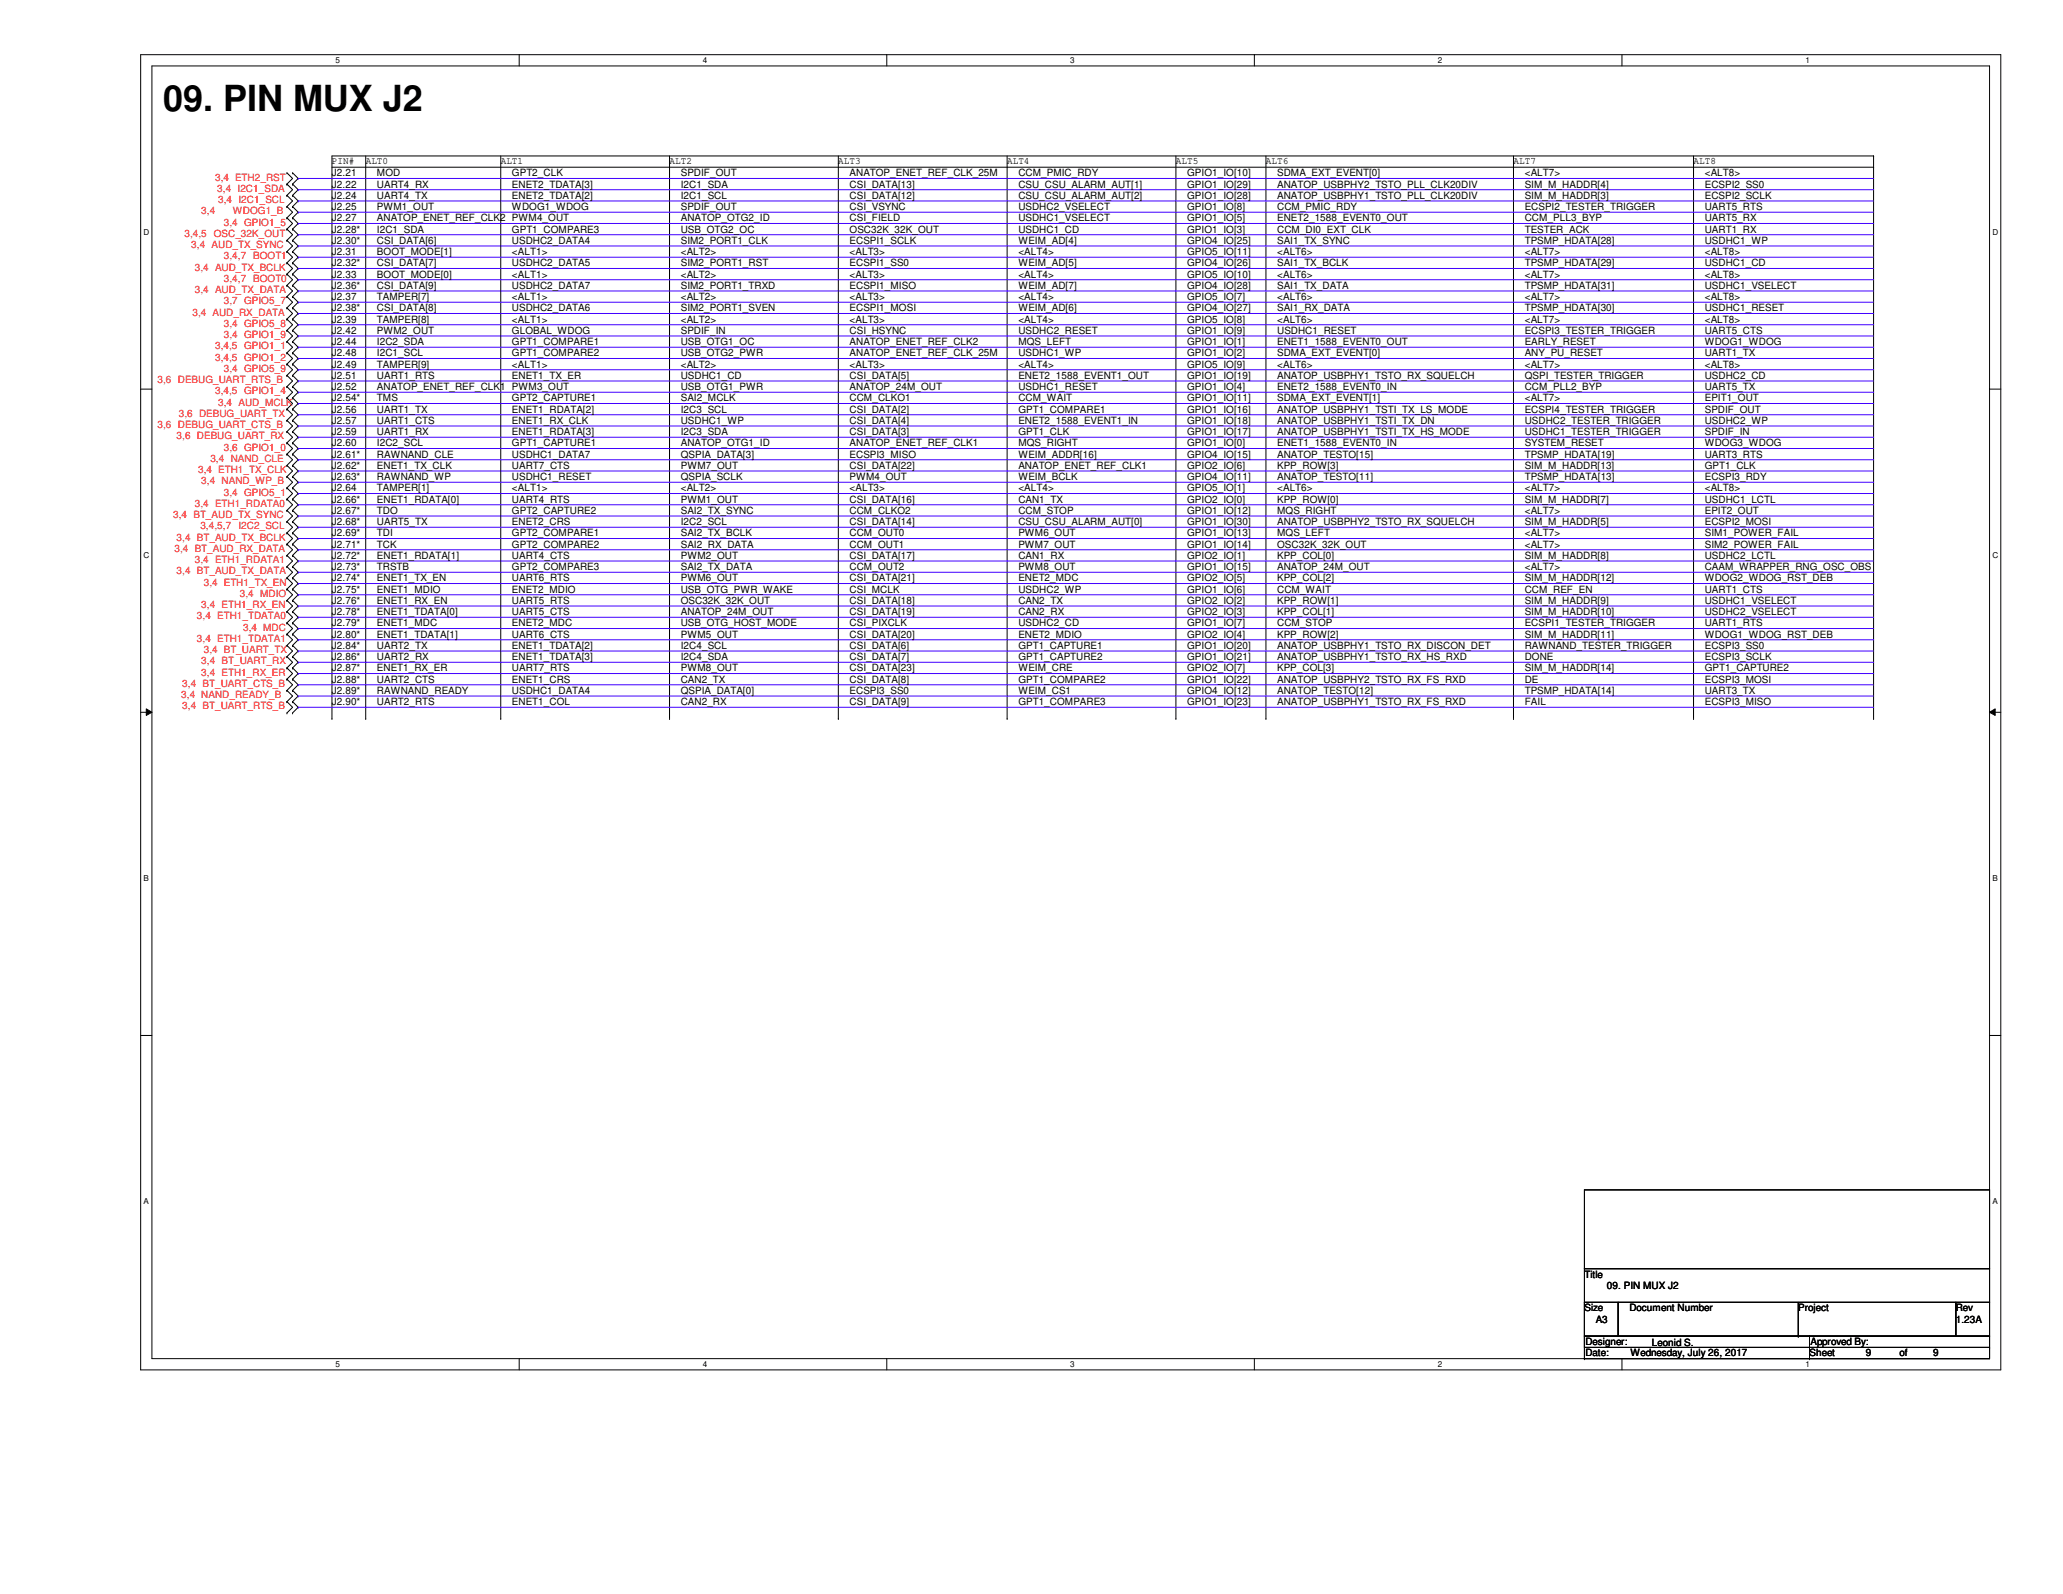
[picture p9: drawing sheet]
<svg xmlns="http://www.w3.org/2000/svg" width="279mm" height="216mm" viewBox="0 0 279 216" stroke-linecap="round" stroke-linejoin="round" font-family="sans-serif">
<defs><g id="words">
<text font-size="4.9" x="22.1" y="15">09. PIN MUX J2</text>
<g font-size="1.4">
<text x="45" y="23.9">J2.21</text>
<text x="45" y="22.3">PIN#</text>
<text x="49.5" y="22.3">ALT0</text>
<text x="51.1" y="23.9">MOD</text>
<text x="67.8" y="22.3">ALT1</text>
<text x="69.3" y="23.9">GPT2_CLK</text>
<text x="90.7" y="22.3">ALT2</text>
<text x="92.2" y="23.9">SPDIF_OUT</text>
<text x="113.5" y="22.3">ALT3</text>
<text x="115.1" y="23.9">ANATOP_ENET_REF_CLK_25M</text>
<text x="136.4" y="22.3">ALT4</text>
<text x="137.9" y="23.9">CCM_PMIC_RDY</text>
<text x="159.3" y="22.3">ALT5</text>
<text x="160.8" y="23.9">GPIO1_IO[10]</text>
<text x="171.4" y="22.3">ALT6</text>
<text x="173" y="23.9">SDMA_EXT_EVENT[0]</text>
<text x="205" y="22.3">ALT7</text>
<text x="206.5" y="23.9">&lt;ALT7&gt;</text>
<text x="229.4" y="22.3">ALT8</text>
<text x="230.9" y="23.9">&lt;ALT8&gt;</text>
<text x="45" y="28.4">J2.25</text>
<text x="45" y="26.9">J2.24</text>
<text x="45" y="25.4">J2.22</text>
<text x="45" y="30">J2.27</text>
<text x="51.1" y="25.4">UART4_RX</text>
<text x="51.1" y="26.9">UART4_TX</text>
<text x="51.1" y="28.4">PWM1_OUT</text>
<text x="51.1" y="30">ANATOP_ENET_REF_CLK2 PWM4_OUT</text>
<text x="69.3" y="25.4">ENET2_TDATA[3]</text>
<text x="69.3" y="26.9">ENET2_TDATA[2]</text>
<text x="69.3" y="28.4">WDOG1_WDOG</text>
<text x="92.2" y="26.9">I2C1_SCL</text>
<text x="92.2" y="28.4">SPDIF_OUT</text>
<text x="92.2" y="25.4">I2C1_SDA</text>
<text x="92.2" y="30">ANATOP_OTG2_ID</text>
<text x="115.1" y="25.4">CSI_DATA[13]</text>
<text x="115.1" y="26.9">CSI_DATA[12]</text>
<text x="115.1" y="28.4">CSI_VSYNC</text>
<text x="115.1" y="30">CSI_FIELD</text>
<text x="137.9" y="28.4">USDHC2_VSELECT</text>
<text x="137.9" y="30">USDHC1_VSELECT</text>
<text x="137.9" y="26.9">CSU_CSU_ALARM_AUT[2]</text>
<text x="137.9" y="25.4">CSU_CSU_ALARM_AUT[1]</text>
<text x="160.8" y="28.4">GPIO1_IO[8]</text>
<text x="160.8" y="30">GPIO1_IO[5]</text>
<text x="160.8" y="25.4">GPIO1_IO[29]</text>
<text x="160.8" y="26.9">GPIO1_IO[28]</text>
<text x="173" y="28.4">CCM_PMIC_RDY</text>
<text x="173" y="30">ENET2_1588_EVENT0_OUT</text>
<text x="173" y="25.4">ANATOP_USBPHY2_TSTO_PLL_CLK20DIV</text>
<text x="173" y="26.9">ANATOP_USBPHY1_TSTO_PLL_CLK20DIV</text>
<text x="206.5" y="28.4">ECSPI2_TESTER_TRIGGER</text>
<text x="206.5" y="25.4">SIM_M_HADDR[4]</text>
<text x="206.5" y="26.9">SIM_M_HADDR[3]</text>
<text x="206.5" y="30">CCM_PLL3_BYP</text>
<text x="230.9" y="28.4">UART5_RTS</text>
<text x="230.9" y="25.4">ECSPI2_SS0</text>
<text x="230.9" y="26.9">ECSPI2_SCLK</text>
<text x="230.9" y="30">UART5_RX</text>
<text x="45" y="34.5">J2.31</text>
<text x="45" y="31.5">J2.28*</text>
<text x="45" y="33">J2.30*</text>
<text x="51.1" y="31.5">I2C1_SDA</text>
<text x="51.1" y="33">CSI_DATA[6]</text>
<text x="51.1" y="34.5">BOOT_MODE[1]</text>
<text x="69.3" y="31.5">GPT1_COMPARE3</text>
<text x="69.3" y="34.5">&lt;ALT1&gt;</text>
<text x="69.3" y="33">USDHC2_DATA4</text>
<text x="92.2" y="34.5">&lt;ALT2&gt;</text>
<text x="92.2" y="31.5">USB_OTG2_OC</text>
<text x="92.2" y="33">SIM2_PORT1_CLK</text>
<text x="115.1" y="34.5">&lt;ALT3&gt;</text>
<text x="115.1" y="31.5">OSC32K_32K_OUT</text>
<text x="115.1" y="33">ECSPI1_SCLK</text>
<text x="137.9" y="34.5">&lt;ALT4&gt;</text>
<text x="137.9" y="31.5">USDHC1_CD</text>
<text x="137.9" y="33">WEIM_AD[4]</text>
<text x="160.8" y="34.5">GPIO5_IO[11]</text>
<text x="160.8" y="33">GPIO4_IO[25]</text>
<text x="160.8" y="31.5">GPIO1_IO[3]</text>
<text x="173" y="34.5">&lt;ALT6&gt;</text>
<text x="173" y="33">SAI1_TX_SYNC</text>
<text x="173" y="31.5">CCM_DI0_EXT_CLK</text>
<text x="206.5" y="34.5">&lt;ALT7&gt;</text>
<text x="206.5" y="33">TPSMP_HDATA[28]</text>
<text x="206.5" y="31.5">TESTER_ACK</text>
<text x="230.9" y="34.5">&lt;ALT8&gt;</text>
<text x="230.9" y="33">USDHC1_WP</text>
<text x="230.9" y="31.5">UART1_RX</text>
<text x="45" y="36.1">J2.32*</text>
<text x="45" y="37.6">J2.33</text>
<text x="45" y="40.6">J2.37</text>
<text x="45" y="39.1">J2.36*</text>
<text x="51.1" y="36.1">CSI_DATA[7]</text>
<text x="51.1" y="37.6">BOOT_MODE[0]</text>
<text x="51.1" y="39.1">CSI_DATA[9]</text>
<text x="51.1" y="40.6">TAMPER[7]</text>
<text x="69.3" y="37.6">&lt;ALT1&gt;</text>
<text x="69.3" y="36.1">USDHC2_DATA5</text>
<text x="69.3" y="39.1">USDHC2_DATA7</text>
<text x="69.3" y="40.6">&lt;ALT1&gt;</text>
<text x="92.2" y="37.6">&lt;ALT2&gt;</text>
<text x="92.2" y="40.6">&lt;ALT2&gt;</text>
<text x="92.2" y="36.1">SIM2_PORT1_RST</text>
<text x="92.2" y="39.1">SIM2_PORT1_TRXD</text>
<text x="115.1" y="37.6">&lt;ALT3&gt;</text>
<text x="115.1" y="40.6">&lt;ALT3&gt;</text>
<text x="115.1" y="36.1">ECSPI1_SS0</text>
<text x="115.1" y="39.1">ECSPI1_MISO</text>
<text x="137.9" y="37.6">&lt;ALT4&gt;</text>
<text x="137.9" y="40.6">&lt;ALT4&gt;</text>
<text x="137.9" y="39.1">WEIM_AD[7]</text>
<text x="137.9" y="36.1">WEIM_AD[5]</text>
<text x="160.8" y="37.6">GPIO5_IO[10]</text>
<text x="160.8" y="40.6">GPIO5_IO[7]</text>
<text x="160.8" y="39.1">GPIO4_IO[28]</text>
<text x="160.8" y="36.1">GPIO4_IO[26]</text>
<text x="173" y="37.6">&lt;ALT6&gt;</text>
<text x="173" y="40.6">&lt;ALT6&gt;</text>
<text x="173" y="39.1">SAI1_TX_DATA</text>
<text x="173" y="36.1">SAI1_TX_BCLK</text>
<text x="206.5" y="37.6">&lt;ALT7&gt;</text>
<text x="206.5" y="40.6">&lt;ALT7&gt;</text>
<text x="206.5" y="39.1">TPSMP_HDATA[31]</text>
<text x="206.5" y="36.1">TPSMP_HDATA[29]</text>
<text x="230.9" y="37.6">&lt;ALT8&gt;</text>
<text x="230.9" y="40.6">&lt;ALT8&gt;</text>
<text x="230.9" y="39.1">USDHC1_VSELECT</text>
<text x="230.9" y="36.1">USDHC1_CD</text>
<text x="45" y="45.2">J2.42</text>
<text x="45" y="46.7">J2.44</text>
<text x="45" y="43.7">J2.39</text>
<text x="45" y="42.2">J2.38*</text>
<text x="51.1" y="42.2">CSI_DATA[8]</text>
<text x="51.1" y="43.7">TAMPER[8]</text>
<text x="51.1" y="45.2">PWM2_OUT</text>
<text x="51.1" y="46.7">I2C2_SDA</text>
<text x="69.3" y="45.2">GLOBAL_WDOG</text>
<text x="69.3" y="46.7">GPT1_COMPARE1</text>
<text x="69.3" y="42.2">USDHC2_DATA6</text>
<text x="69.3" y="43.7">&lt;ALT1&gt;</text>
<text x="92.2" y="43.7">&lt;ALT2&gt;</text>
<text x="92.2" y="46.7">USB_OTG1_OC</text>
<text x="92.2" y="45.2">SPDIF_IN</text>
<text x="92.2" y="42.2">SIM2_PORT1_SVEN</text>
<text x="115.1" y="45.2">CSI_HSYNC</text>
<text x="115.1" y="43.7">&lt;ALT3&gt;</text>
<text x="115.1" y="46.7">ANATOP_ENET_REF_CLK2</text>
<text x="115.1" y="42.2">ECSPI1_MOSI</text>
<text x="137.9" y="46.7">MQS_LEFT</text>
<text x="137.9" y="45.2">USDHC2_RESET</text>
<text x="137.9" y="43.7">&lt;ALT4&gt;</text>
<text x="137.9" y="42.2">WEIM_AD[6]</text>
<text x="160.8" y="46.7">GPIO1_IO[1]</text>
<text x="160.8" y="43.7">GPIO5_IO[8]</text>
<text x="160.8" y="45.2">GPIO1_IO[9]</text>
<text x="160.8" y="42.2">GPIO4_IO[27]</text>
<text x="173" y="46.7">ENET1_1588_EVENT0_OUT</text>
<text x="173" y="43.7">&lt;ALT6&gt;</text>
<text x="173" y="42.2">SAI1_RX_DATA</text>
<text x="173" y="45.2">USDHC1_RESET</text>
<text x="206.5" y="43.7">&lt;ALT7&gt;</text>
<text x="206.5" y="46.7">EARLY_RESET</text>
<text x="206.5" y="42.2">TPSMP_HDATA[30]</text>
<text x="206.5" y="45.2">ECSPI3_TESTER_TRIGGER</text>
<text x="230.9" y="43.7">&lt;ALT8&gt;</text>
<text x="230.9" y="46.7">WDOG1_WDOG</text>
<text x="230.9" y="42.2">USDHC1_RESET</text>
<text x="230.9" y="45.2">UART5_CTS</text>
<text x="45" y="51.3">J2.51</text>
<text x="45" y="49.8">J2.49</text>
<text x="45" y="52.8">J2.52</text>
<text x="45" y="48.3">J2.48</text>
<text x="51.1" y="48.3">I2C1_SCL</text>
<text x="51.1" y="49.8">TAMPER[9]</text>
<text x="51.1" y="51.3">UART1_RTS</text>
<text x="51.1" y="52.8">ANATOP_ENET_REF_CLK1 PWM3_OUT</text>
<text x="69.3" y="48.3">GPT1_COMPARE2</text>
<text x="69.3" y="51.3">ENET1_TX_ER</text>
<text x="69.3" y="49.8">&lt;ALT1&gt;</text>
<text x="92.2" y="48.3">USB_OTG2_PWR</text>
<text x="92.2" y="49.8">&lt;ALT2&gt;</text>
<text x="92.2" y="51.3">USDHC1_CD</text>
<text x="92.2" y="52.8">USB_OTG1_PWR</text>
<text x="115.1" y="49.8">&lt;ALT3&gt;</text>
<text x="115.1" y="48.3">ANATOP_ENET_REF_CLK_25M</text>
<text x="115.1" y="51.3">CSI_DATA[5]</text>
<text x="115.1" y="52.8">ANATOP_24M_OUT</text>
<text x="137.9" y="52.8">USDHC1_RESET</text>
<text x="137.9" y="49.8">&lt;ALT4&gt;</text>
<text x="137.9" y="51.3">ENET2_1588_EVENT1_OUT</text>
<text x="137.9" y="48.3">USDHC1_WP</text>
<text x="160.8" y="51.3">GPIO1_IO[19]</text>
<text x="160.8" y="52.8">GPIO1_IO[4]</text>
<text x="160.8" y="49.8">GPIO5_IO[9]</text>
<text x="160.8" y="48.3">GPIO1_IO[2]</text>
<text x="173" y="51.3">ANATOP_USBPHY1_TSTO_RX_SQUELCH</text>
<text x="173" y="52.8">ENET2_1588_EVENT0_IN</text>
<text x="173" y="49.8">&lt;ALT6&gt;</text>
<text x="173" y="48.3">SDMA_EXT_EVENT[0]</text>
<text x="206.5" y="51.3">QSPI_TESTER_TRIGGER</text>
<text x="206.5" y="49.8">&lt;ALT7&gt;</text>
<text x="206.5" y="52.8">CCM_PLL2_BYP</text>
<text x="206.5" y="48.3">ANY_PU_RESET</text>
<text x="230.9" y="52.8">UART5_TX</text>
<text x="230.9" y="51.3">USDHC2_CD</text>
<text x="230.9" y="49.8">&lt;ALT8&gt;</text>
<text x="230.9" y="48.3">UART1_TX</text>
<text x="45" y="58.9">J2.59</text>
<text x="45" y="54.4">J2.54*</text>
<text x="45" y="55.9">J2.56</text>
<text x="45" y="57.4">J2.57</text>
<text x="51.1" y="54.4">TMS</text>
<text x="51.1" y="55.9">UART1_TX</text>
<text x="51.1" y="57.4">UART1_CTS</text>
<text x="51.1" y="58.9">UART1_RX</text>
<text x="69.3" y="55.9">ENET1_RDATA[2]</text>
<text x="69.3" y="57.4">ENET1_RX_CLK</text>
<text x="69.3" y="58.9">ENET1_RDATA[3]</text>
<text x="69.3" y="54.4">GPT2_CAPTURE1</text>
<text x="92.2" y="57.4">USDHC1_WP</text>
<text x="92.2" y="55.9">I2C3_SCL</text>
<text x="92.2" y="58.9">I2C3_SDA</text>
<text x="92.2" y="54.4">SAI2_MCLK</text>
<text x="115.1" y="55.9">CSI_DATA[2]</text>
<text x="115.1" y="58.9">CSI_DATA[3]</text>
<text x="115.1" y="57.4">CSI_DATA[4]</text>
<text x="115.1" y="54.4">CCM_CLKO1</text>
<text x="137.9" y="55.9">GPT1_COMPARE1</text>
<text x="137.9" y="58.9">GPT1_CLK</text>
<text x="137.9" y="54.4">CCM_WAIT</text>
<text x="137.9" y="57.4">ENET2_1588_EVENT1_IN</text>
<text x="160.8" y="58.9">GPIO1_IO[17]</text>
<text x="160.8" y="57.4">GPIO1_IO[18]</text>
<text x="160.8" y="55.9">GPIO1_IO[16]</text>
<text x="160.8" y="54.4">GPIO1_IO[11]</text>
<text x="173" y="54.4">SDMA_EXT_EVENT[1]</text>
<text x="173" y="57.4">ANATOP_USBPHY1_TSTI_TX_DN</text>
<text x="173" y="55.9">ANATOP_USBPHY1_TSTI_TX_LS_MODE</text>
<text x="173" y="58.9">ANATOP_USBPHY1_TSTI_TX_HS_MODE</text>
<text x="206.5" y="54.4">&lt;ALT7&gt;</text>
<text x="206.5" y="57.4">USDHC2_TESTER_TRIGGER</text>
<text x="206.5" y="58.9">USDHC1_TESTER_TRIGGER</text>
<text x="206.5" y="55.9">ECSPI4_TESTER_TRIGGER</text>
<text x="230.9" y="54.4">EPIT1_OUT</text>
<text x="230.9" y="57.4">USDHC2_WP</text>
<text x="230.9" y="55.9">SPDIF_OUT</text>
<text x="230.9" y="58.9">SPDIF_IN</text>
<text x="45" y="63.5">J2.62*</text>
<text x="45" y="62">J2.61*</text>
<text x="45" y="60.5">J2.60</text>
<text x="45" y="65">J2.63*</text>
<text x="51.1" y="60.5">I2C2_SCL</text>
<text x="51.1" y="62">RAWNAND_CLE</text>
<text x="51.1" y="63.5">ENET1_TX_CLK</text>
<text x="51.1" y="65">RAWNAND_WP</text>
<text x="69.3" y="62">USDHC1_DATA7</text>
<text x="69.3" y="60.5">GPT1_CAPTURE1</text>
<text x="69.3" y="65">USDHC1_RESET</text>
<text x="69.3" y="63.5">UART7_CTS</text>
<text x="92.2" y="60.5">ANATOP_OTG1_ID</text>
<text x="92.2" y="62">QSPIA_DATA[3]</text>
<text x="92.2" y="65">QSPIA_SCLK</text>
<text x="92.2" y="63.5">PWM7_OUT</text>
<text x="115.1" y="65">PWM4_OUT</text>
<text x="115.1" y="62">ECSPI3_MISO</text>
<text x="115.1" y="60.5">ANATOP_ENET_REF_CLK1</text>
<text x="115.1" y="63.5">CSI_DATA[22]</text>
<text x="137.9" y="62">WEIM_ADDR[16]</text>
<text x="137.9" y="65">WEIM_BCLK</text>
<text x="137.9" y="63.5">ANATOP_ENET_REF_CLK1</text>
<text x="137.9" y="60.5">MQS_RIGHT</text>
<text x="160.8" y="63.5">GPIO2_IO[6]</text>
<text x="160.8" y="65">GPIO4_IO[11]</text>
<text x="160.8" y="62">GPIO4_IO[15]</text>
<text x="160.8" y="60.5">GPIO1_IO[0]</text>
<text x="173" y="63.5">KPP_ROW[3]</text>
<text x="173" y="65">ANATOP_TESTO[11]</text>
<text x="173" y="62">ANATOP_TESTO[15]</text>
<text x="173" y="60.5">ENET1_1588_EVENT0_IN</text>
<text x="206.5" y="63.5">SIM_M_HADDR[13]</text>
<text x="206.5" y="65">TPSMP_HDATA[13]</text>
<text x="206.5" y="62">TPSMP_HDATA[19]</text>
<text x="206.5" y="60.5">SYSTEM_RESET</text>
<text x="230.9" y="63.5">GPT1_CLK</text>
<text x="230.9" y="65">ECSPI3_RDY</text>
<text x="230.9" y="62">UART3_RTS</text>
<text x="230.9" y="60.5">WDOG3_WDOG</text>
<text x="45" y="71.1">J2.68*</text>
<text x="45" y="66.5">J2.64</text>
<text x="45" y="69.6">J2.67*</text>
<text x="45" y="68.1">J2.66*</text>
<text x="51.1" y="66.5">TAMPER[1]</text>
<text x="51.1" y="68.1">ENET1_RDATA[0]</text>
<text x="51.1" y="69.6">TDO</text>
<text x="51.1" y="71.1">UART5_TX</text>
<text x="69.3" y="69.6">GPT2_CAPTURE2</text>
<text x="69.3" y="71.1">ENET2_CRS</text>
<text x="69.3" y="68.1">UART4_RTS</text>
<text x="69.3" y="66.5">&lt;ALT1&gt;</text>
<text x="92.2" y="71.1">I2C2_SCL</text>
<text x="92.2" y="69.6">SAI2_TX_SYNC</text>
<text x="92.2" y="66.5">&lt;ALT2&gt;</text>
<text x="92.2" y="68.1">PWM1_OUT</text>
<text x="115.1" y="71.1">CSI_DATA[14]</text>
<text x="115.1" y="66.5">&lt;ALT3&gt;</text>
<text x="115.1" y="69.6">CCM_CLKO2</text>
<text x="115.1" y="68.1">CSI_DATA[16]</text>
<text x="137.9" y="71.1">CSU_CSU_ALARM_AUT[0]</text>
<text x="137.9" y="66.5">&lt;ALT4&gt;</text>
<text x="137.9" y="69.6">CCM_STOP</text>
<text x="137.9" y="68.1">CAN1_TX</text>
<text x="160.8" y="66.5">GPIO5_IO[1]</text>
<text x="160.8" y="71.1">GPIO1_IO[30]</text>
<text x="160.8" y="69.6">GPIO1_IO[12]</text>
<text x="160.8" y="68.1">GPIO2_IO[0]</text>
<text x="173" y="69.6">MQS_RIGHT</text>
<text x="173" y="68.1">KPP_ROW[0]</text>
<text x="173" y="66.5">&lt;ALT6&gt;</text>
<text x="173" y="71.1">ANATOP_USBPHY2_TSTO_RX_SQUELCH</text>
<text x="206.5" y="66.5">&lt;ALT7&gt;</text>
<text x="206.5" y="68.1">SIM_M_HADDR[7]</text>
<text x="206.5" y="69.6">&lt;ALT7&gt;</text>
<text x="206.5" y="71.1">SIM_M_HADDR[5]</text>
<text x="230.9" y="68.1">USDHC1_LCTL</text>
<text x="230.9" y="69.6">EPIT2_OUT</text>
<text x="230.9" y="71.1">ECSPI2_MOSI</text>
<text x="230.9" y="66.5">&lt;ALT8&gt;</text>
<text x="45" y="72.6">J2.69*</text>
<text x="45" y="74.2">J2.71*</text>
<text x="45" y="77.2">J2.73*</text>
<text x="45" y="75.7">J2.72*</text>
<text x="51.1" y="72.6">TDI</text>
<text x="51.1" y="74.2">TCK</text>
<text x="51.1" y="75.7">ENET1_RDATA[1]</text>
<text x="51.1" y="77.2">TRSTB</text>
<text x="69.3" y="72.6">GPT2_COMPARE1</text>
<text x="69.3" y="74.2">GPT2_COMPARE2</text>
<text x="69.3" y="75.7">UART4_CTS</text>
<text x="69.3" y="77.2">GPT2_COMPARE3</text>
<text x="92.2" y="72.6">SAI2_TX_BCLK</text>
<text x="92.2" y="74.2">SAI2_RX_DATA</text>
<text x="92.2" y="77.2">SAI2_TX_DATA</text>
<text x="92.2" y="75.7">PWM2_OUT</text>
<text x="115.1" y="72.6">CCM_OUT0</text>
<text x="115.1" y="74.2">CCM_OUT1</text>
<text x="115.1" y="77.2">CCM_OUT2</text>
<text x="115.1" y="75.7">CSI_DATA[17]</text>
<text x="137.9" y="72.6">PWM6_OUT</text>
<text x="137.9" y="74.2">PWM7_OUT</text>
<text x="137.9" y="77.2">PWM8_OUT</text>
<text x="137.9" y="75.7">CAN1_RX</text>
<text x="160.8" y="72.6">GPIO1_IO[13]</text>
<text x="160.8" y="74.2">GPIO1_IO[14]</text>
<text x="160.8" y="77.2">GPIO1_IO[15]</text>
<text x="160.8" y="75.7">GPIO2_IO[1]</text>
<text x="173" y="75.7">KPP_COL[0]</text>
<text x="173" y="72.6">MQS_LEFT</text>
<text x="173" y="74.2">OSC32K_32K_OUT</text>
<text x="173" y="77.2">ANATOP_24M_OUT</text>
<text x="206.5" y="72.6">&lt;ALT7&gt;</text>
<text x="206.5" y="75.7">SIM_M_HADDR[8]</text>
<text x="206.5" y="74.2">&lt;ALT7&gt;</text>
<text x="206.5" y="77.2">&lt;ALT7&gt;</text>
<text x="230.9" y="72.6">SIM1_POWER_FAIL</text>
<text x="230.9" y="75.7">USDHC2_LCTL</text>
<text x="230.9" y="74.2">SIM2_POWER_FAIL</text>
<text x="230.9" y="77.2">CAAM_WRAPPER_RNG_OSC_OBS</text>
<text x="45" y="80.3">J2.75*</text>
<text x="45" y="83.3">J2.78*</text>
<text x="45" y="78.7">J2.74*</text>
<text x="45" y="81.8">J2.76*</text>
<text x="51.1" y="78.7">ENET1_TX_EN</text>
<text x="51.1" y="80.3">ENET1_MDIO</text>
<text x="51.1" y="81.8">ENET1_RX_EN</text>
<text x="51.1" y="83.3">ENET1_TDATA[0]</text>
<text x="69.3" y="78.7">UART6_RTS</text>
<text x="69.3" y="80.3">ENET2_MDIO</text>
<text x="69.3" y="81.8">UART5_RTS</text>
<text x="69.3" y="83.3">UART5_CTS</text>
<text x="92.2" y="80.3">USB_OTG_PWR_WAKE</text>
<text x="92.2" y="78.7">PWM6_OUT</text>
<text x="92.2" y="81.8">OSC32K_32K_OUT</text>
<text x="92.2" y="83.3">ANATOP_24M_OUT</text>
<text x="115.1" y="80.3">CSI_MCLK</text>
<text x="115.1" y="81.8">CSI_DATA[18]</text>
<text x="115.1" y="83.3">CSI_DATA[19]</text>
<text x="115.1" y="78.7">CSI_DATA[21]</text>
<text x="137.9" y="80.3">USDHC2_WP</text>
<text x="137.9" y="83.3">CAN2_RX</text>
<text x="137.9" y="81.8">CAN2_TX</text>
<text x="137.9" y="78.7">ENET2_MDC</text>
<text x="160.8" y="80.3">GPIO1_IO[6]</text>
<text x="160.8" y="83.3">GPIO2_IO[3]</text>
<text x="160.8" y="81.8">GPIO2_IO[2]</text>
<text x="160.8" y="78.7">GPIO2_IO[5]</text>
<text x="173" y="80.3">CCM_WAIT</text>
<text x="173" y="83.3">KPP_COL[1]</text>
<text x="173" y="81.8">KPP_ROW[1]</text>
<text x="173" y="78.7">KPP_COL[2]</text>
<text x="206.5" y="80.3">CCM_REF_EN</text>
<text x="206.5" y="81.8">SIM_M_HADDR[9]</text>
<text x="206.5" y="83.3">SIM_M_HADDR[10]</text>
<text x="206.5" y="78.7">SIM_M_HADDR[12]</text>
<text x="230.9" y="80.3">UART1_CTS</text>
<text x="230.9" y="81.8">USDHC1_VSELECT</text>
<text x="230.9" y="83.3">USDHC2_VSELECT</text>
<text x="230.9" y="78.7">WDOG2_WDOG_RST_DEB</text>
<text x="45" y="84.8">J2.79*</text>
<text x="45" y="89.4">J2.86*</text>
<text x="45" y="86.4">J2.80*</text>
<text x="45" y="87.9">J2.84*</text>
<text x="51.1" y="84.8">ENET1_MDC</text>
<text x="51.1" y="86.4">ENET1_TDATA[1]</text>
<text x="51.1" y="87.9">UART2_TX</text>
<text x="51.1" y="89.4">UART2_RX</text>
<text x="69.3" y="87.9">ENET1_TDATA[2]</text>
<text x="69.3" y="89.4">ENET1_TDATA[3]</text>
<text x="69.3" y="86.4">UART6_CTS</text>
<text x="69.3" y="84.8">ENET2_MDC</text>
<text x="92.2" y="84.8">USB_OTG_HOST_MODE</text>
<text x="92.2" y="87.9">I2C4_SCL</text>
<text x="92.2" y="89.4">I2C4_SDA</text>
<text x="92.2" y="86.4">PWM5_OUT</text>
<text x="115.1" y="87.9">CSI_DATA[6]</text>
<text x="115.1" y="89.4">CSI_DATA[7]</text>
<text x="115.1" y="84.8">CSI_PIXCLK</text>
<text x="115.1" y="86.4">CSI_DATA[20]</text>
<text x="137.9" y="87.9">GPT1_CAPTURE1</text>
<text x="137.9" y="89.4">GPT1_CAPTURE2</text>
<text x="137.9" y="84.8">USDHC2_CD</text>
<text x="137.9" y="86.4">ENET2_MDIO</text>
<text x="160.8" y="86.4">GPIO2_IO[4]</text>
<text x="160.8" y="84.8">GPIO1_IO[7]</text>
<text x="160.8" y="87.9">GPIO1_IO[20]</text>
<text x="160.8" y="89.4">GPIO1_IO[21]</text>
<text x="173" y="86.4">KPP_ROW[2]</text>
<text x="173" y="84.8">CCM_STOP</text>
<text x="173" y="87.9">ANATOP_USBPHY1_TSTO_RX_DISCON_DET</text>
<text x="173" y="89.4">ANATOP_USBPHY1_TSTO_RX_HS_RXD</text>
<text x="206.5" y="86.4">SIM_M_HADDR[11]</text>
<text x="206.5" y="87.9">RAWNAND_TESTER_TRIGGER</text>
<text x="206.5" y="89.4">DONE</text>
<text x="206.5" y="84.8">ECSPI1_TESTER_TRIGGER</text>
<text x="230.9" y="86.4">WDOG1_WDOG_RST_DEB</text>
<text x="230.9" y="84.8">UART1_RTS</text>
<text x="230.9" y="89.4">ECSPI3_SCLK</text>
<text x="230.9" y="87.9">ECSPI3_SS0</text>
<text x="45" y="92.5">J2.88*</text>
<text x="45" y="95.5">J2.90*</text>
<text x="45" y="94">J2.89*</text>
<text x="45" y="90.9">J2.87*</text>
<text x="51.1" y="90.9">ENET1_RX_ER</text>
<text x="51.1" y="92.5">UART2_CTS</text>
<text x="51.1" y="94">RAWNAND_READY</text>
<text x="51.1" y="95.5">UART2_RTS</text>
<text x="69.3" y="92.5">ENET1_CRS</text>
<text x="69.3" y="94">USDHC1_DATA4</text>
<text x="69.3" y="95.5">ENET1_COL</text>
<text x="69.3" y="90.9">UART7_RTS</text>
<text x="92.2" y="92.5">CAN2_TX</text>
<text x="92.2" y="95.5">CAN2_RX</text>
<text x="92.2" y="94">QSPIA_DATA[0]</text>
<text x="92.2" y="90.9">PWM8_OUT</text>
<text x="115.1" y="92.5">CSI_DATA[8]</text>
<text x="115.1" y="95.5">CSI_DATA[9]</text>
<text x="115.1" y="94">ECSPI3_SS0</text>
<text x="115.1" y="90.9">CSI_DATA[23]</text>
<text x="137.9" y="92.5">GPT1_COMPARE2</text>
<text x="137.9" y="95.5">GPT1_COMPARE3</text>
<text x="137.9" y="94">WEIM_CS1</text>
<text x="137.9" y="90.9">WEIM_CRE</text>
<text x="160.8" y="92.5">GPIO1_IO[22]</text>
<text x="160.8" y="95.5">GPIO1_IO[23]</text>
<text x="160.8" y="94">GPIO4_IO[12]</text>
<text x="160.8" y="90.9">GPIO2_IO[7]</text>
<text x="173" y="92.5">ANATOP_USBPHY2_TSTO_RX_FS_RXD</text>
<text x="173" y="95.5">ANATOP_USBPHY1_TSTO_RX_FS_RXD</text>
<text x="173" y="94">ANATOP_TESTO[12]</text>
<text x="173" y="90.9">KPP_COL[3]</text>
<text x="206.5" y="92.5">DE</text>
<text x="206.5" y="95.5">FAIL</text>
<text x="206.5" y="94">TPSMP_HDATA[14]</text>
<text x="206.5" y="90.9">SIM_M_HADDR[14]</text>
<text x="230.9" y="92.5">ECSPI3_MOSI</text>
<text x="230.9" y="94">UART3_TX</text>
<text x="230.9" y="95.5">ECSPI3_MISO</text>
<text x="230.9" y="90.9">GPT1_CAPTURE2</text>
<text x="214.6" y="173.1">Title</text>
<text x="214.6" y="177.6">Size</text>
<text x="216.1" y="179.2">A3</text>
<text x="217.6" y="174.6">09. PIN MUX J2</text>
<text x="220.7" y="177.6">Document Number</text>
<text x="243.5" y="177.6">Project</text>
<text x="264.9" y="177.6">Rev</text>
<text x="264.9" y="179.2">1.23A</text>
<text x="214.7" y="183.7">Date:</text>
<text x="214.7" y="182.2">Designer:</text>
<text x="220.8" y="183.7">Wednesday, July 26, 2017</text>
<text x="223.7" y="182.4">Leonid S.</text>
<text x="245.1" y="183.7">Sheet</text>
<text x="245.2" y="182.2">Approved By:</text>
<text x="252.7" y="183.7">9</text>
<text x="257.3" y="183.7">of</text>
<text x="261.8" y="183.7">9</text>
</g>
<g font-size="1.4" fill="#f00">
<text x="27.3" y="29">3,4</text>
<text x="29.1" y="24.5">3,4 ETH2_RST</text>
<text x="29.4" y="26">3,4 I2C1_SDA</text>
<text x="29.5" y="27.5">3,4 I2C1_SCL</text>
<text x="31.5" y="29">WDOG1_B</text>
<text x="25" y="32.1">3,4,5 OSC_32K_OUT</text>
<text x="25.9" y="33.6">3,4 AUD_TX_SYNC</text>
<text x="30.3" y="30.6">3,4 GPIO1_5</text>
<text x="30.3" y="35.1">3,4,7 BOOT1</text>
<text x="26.4" y="36.7">3,4 AUD_TX_BCLK</text>
<text x="26.4" y="39.7">3,4 AUD_TX_DATA</text>
<text x="30.3" y="41.2">3,7 GPIO5_7</text>
<text x="30.3" y="38.2">3,4,7 BOOT0</text>
<text x="26.1" y="42.8">3,4 AUD_RX_DATA</text>
<text x="29.1" y="47.3">3,4,5 GPIO1_1</text>
<text x="30.3" y="44.3">3,4 GPIO5_8</text>
<text x="30.3" y="45.8">3,4 GPIO1_9</text>
<text x="21.3" y="51.9">3,6 DEBUG_UART_RTS_B</text>
<text x="29.1" y="48.9">3,4,5 GPIO1_2</text>
<text x="29.1" y="53.4">3,4,5 GPIO1_4</text>
<text x="30.3" y="50.4">3,4 GPIO5_9</text>
<text x="21.3" y="58">3,6 DEBUG_UART_CTS_B</text>
<text x="23.9" y="59.5">3,6 DEBUG_UART_RX</text>
<text x="24.2" y="56.5">3,6 DEBUG_UART_TX</text>
<text x="29.5" y="54.9">3,4 AUD_MCLK</text>
<text x="26.8" y="64.1">3,4 ETH1_TX_CLK</text>
<text x="27.3" y="65.6">3,4 NAND_WP_B</text>
<text x="28.5" y="62.6">3,4 NAND_CLE</text>
<text x="30.3" y="61">3,6 GPIO1_0</text>
<text x="23.5" y="70.2">3,4 BT_AUD_TX_SYNC</text>
<text x="26.4" y="68.7">3,4 ETH1_RDATA0</text>
<text x="27.1" y="71.7">3,4,5,7</text>
<text x="30.3" y="67.1">3,4 GPIO5_1</text>
<text x="32.3" y="71.7">I2C2_SCL</text>
<text x="23.6" y="74.8">3,4 BT_AUD_RX_DATA</text>
<text x="23.9" y="77.8">3,4 BT_AUD_TX_DATA</text>
<text x="23.9" y="73.2">3,4 BT_AUD_TX_BCLK</text>
<text x="26.4" y="76.3">3,4 ETH1_RDATA1</text>
<text x="26.7" y="83.9">3,4 ETH1_TDATA0</text>
<text x="27.3" y="82.4">3,4 ETH1_RX_EN</text>
<text x="27.6" y="79.3">3,4 ETH1_TX_EN</text>
<text x="32.5" y="80.9">3,4 MDIO</text>
<text x="26.7" y="87">3,4 ETH1_TDATA1</text>
<text x="27.6" y="88.5">3,4 BT_UART_TX</text>
<text x="32.9" y="85.4">3,4 MDC</text>
<text x="24.6" y="94.6">3,4 NAND_READY_B</text>
<text x="24.7" y="93">3,4 BT_UART_CTS_B</text>
<text x="27.3" y="91.5">3,4 ETH1_RX_ER</text>
<text x="27.3" y="90">3,4 BT_UART_RX</text>
<text x="24.7" y="96.1">3,4 BT_UART_RTS_B</text>
</g>
<g font-size="1.1">
<text x="45.4" y="8.6">5</text>
<text x="95.2" y="8.6">4</text>
<text x="144.9" y="8.6">3</text>
<text x="194.7" y="8.6">2</text>
<text x="244.5" y="8.6">1</text>
<text x="19.4" y="31.8">D</text>
<text x="269.8" y="31.8">D</text>
<text x="19.4" y="75.6">C</text>
<text x="269.8" y="75.6">C</text>
<text x="19.4" y="119.3">B</text>
<text x="269.8" y="119.3">B</text>
<text x="19.4" y="163.1">A</text>
<text x="269.8" y="163.1">A</text>
<text x="45.4" y="185.2">5</text>
<text x="95.2" y="185.2">4</text>
<text x="144.9" y="185.2">3</text>
<text x="194.7" y="185.2">2</text>
<text x="244.5" y="185.2">1</text>
</g>
</g></defs>
<path d="M19.1 7.4h251.9v178.1h-251.9zM20.6 8.9h248.9v175.1h-248.9z" fill="none" stroke="#000" stroke-width=".14"/>
<g fill="#fff">
<path d="M45.4 7.6h.6v1.2h-.6z"/>
<path d="M45.4 184.2h.6v1.2h-.6z"/>
</g>
<path d="M70.3 7.4v1.5M70.3 184v1.5" fill="none" stroke="#000" stroke-width=".14"/>
<g fill="#fff">
<path d="M95.2 7.6h.6v1.2h-.6z"/>
<path d="M95.2 184.2h.6v1.2h-.6z"/>
</g>
<path d="M120.1 7.4v1.5M120.1 184v1.5" fill="none" stroke="#000" stroke-width=".14"/>
<g fill="#fff">
<path d="M144.9 7.6h.6v1.2h-.6z"/>
<path d="M144.9 184.2h.6v1.2h-.6z"/>
</g>
<path d="M169.9 7.4v1.5M169.9 184v1.5" fill="none" stroke="#000" stroke-width=".14"/>
<g fill="#fff">
<path d="M194.7 7.6h.6v1.2h-.6z"/>
<path d="M194.7 184.2h.6v1.2h-.6z"/>
</g>
<path d="M219.7 7.4v1.5M219.7 184v1.5" fill="none" stroke="#000" stroke-width=".14"/>
<g fill="#fff">
<path d="M244.5 7.6h.6v1.2h-.6z"/>
<path d="M244.5 184.2h.6v1.2h-.6z"/>
<path d="M19.4 30.8h.8v1.2h-.8z"/>
<path d="M269.8 30.8h.8v1.2h-.8z"/>
<path d="M19.4 74.6h.8v1.2h-.8z"/>
<path d="M269.8 74.6h.8v1.2h-.8z"/>
</g>
<path d="M19.1 52.7h1.5M269.5 52.7h1.5" fill="none" stroke="#000" stroke-width=".14"/>
<g fill="#fff">
<path d="M19.4 118.4h.8v1.1h-.8z"/>
<path d="M269.8 118.4h.8v1.1h-.8z"/>
</g>
<path d="M19.1 96.5h1.5M19.8 96l.8 .5-.8 .4zM269.5 96.5l.7-.5v.9zM269.5 96.5h1.5" fill="none" stroke="#000" stroke-width=".14"/>
<path d="M19.8 96l.8 .5-.8 .4zM269.5 96.5l.7-.5v.9z" fill="#000"/>
<g fill="#fff">
<path d="M19.4 162.1h.8v1.2h-.8z"/>
<path d="M269.8 162.1h.8v1.2h-.8z"/>
</g>
<g fill="none" stroke="#000" stroke-width=".14">
<path d="M38.9 24.9h.1M38.9 26.5h.1M38.9 28h.1M38.9 29.5h.1M38.9 31h.1M38.9 32.6h.1M38.9 34.1h.1M38.9 35.6h.1M38.9 37.1h.1M38.9 38.6h.1M38.9 23.4h.1M38.9 24.9l.7 .8-.7 .8"/>
<path d="M38.9 26.5l.7 .7-.7 .8M38.9 28l.7 .7-.7 .8M38.9 29.5l.7 .8-.7 .7M38.9 31l.7 .8-.7 .8M38.9 32.6l.7 .7-.7 .8M38.9 34.1l.7 .7-.7 .8M38.9 35.6l.7 .8-.7 .7M38.9 37.1l.7 .8-.7 .7M38.9 38.6l.7 .8-.7 .8M38.9 23.4l.7 .8-.7 .7M39.6 24.9h.1M39.6 26.5h.1"/>
<path d="M39.6 28h.1M39.6 29.5h.1M39.6 31h.1M39.6 32.6h.1M39.6 34.1h.1M39.6 35.6h.1M39.6 37.1h.1M39.6 38.6h.1M39.6 23.4h.1M39.6 24.9l.8 .8-.8 .8M39.6 26.5l.8 .7-.8 .8M39.6 28l.8 .7-.8 .8"/>
<path d="M39.6 29.5l.8 .8-.8 .7M39.6 31l.8 .8-.8 .8M39.6 32.6l.8 .7-.8 .8M39.6 34.1l.8 .7-.8 .8M39.6 35.6l.8 .8-.8 .7M39.6 37.1l.8 .8-.8 .7M39.6 38.6l.8 .8-.8 .8M39.6 23.4l.8 .8-.8 .7M45 22.6h208.7M49.5 21.1v76.2M67.8 21.1v76.2M90.7 21.1v76.2"/>
<path d="M113.5 21.1v76.2M136.4 21.1v76.2M159.3 21.1v76.2M171.5 21.1v76.2M205 21.1v76.2M229.4 21.1v76.2M253.7 21.1h.1M253.7 22.6h.1M253.7 21.1v76.2M253.7 21.1h-208.7v76.2M38.9 40.2h.1M38.9 41.7h.1"/>
<path d="M38.9 43.2h.1M38.9 44.7h.1M38.9 46.3h.1M38.9 47.8h.1M38.9 49.3h.1M38.9 50.8h.1M38.9 52.4h.1M38.9 53.9h.1M38.9 55.4h.1M38.9 56.9h.1M38.9 58.5h.1M38.9 60h.1"/>
<path d="M38.9 40.2l.7 .7-.7 .8M38.9 41.7l.7 .8-.7 .7M38.9 43.2l.7 .8-.7 .7M38.9 44.7l.7 .8-.7 .8M38.9 46.3l.7 .7-.7 .8M38.9 47.8l.7 .8-.7 .7M38.9 49.3l.7 .8-.7 .7M38.9 50.8l.7 .8-.7 .8M38.9 52.4l.7 .7-.7 .8M38.9 53.9l.7 .8-.7 .7M38.9 55.4l.7 .8-.7 .7M38.9 56.9l.7 .8-.7 .8"/>
<path d="M38.9 58.5l.7 .7-.7 .8M38.9 60l.7 .7-.7 .8M39.6 40.2h.1M39.6 41.7h.1M39.6 43.2h.1M39.6 44.7h.1M39.6 46.3h.1M39.6 47.8h.1M39.6 49.3h.1M39.6 50.8h.1M39.6 52.4h.1M39.6 53.9h.1"/>
<path d="M39.6 55.4h.1M39.6 56.9h.1M39.6 58.5h.1M39.6 60h.1M39.6 40.2l.8 .7-.8 .8M39.6 41.7l.8 .8-.8 .7M39.6 43.2l.8 .8-.8 .7M39.6 44.7l.8 .8-.8 .8M39.6 46.3l.8 .7-.8 .8M39.6 47.8l.8 .8-.8 .7M39.6 49.3l.8 .8-.8 .7M39.6 50.8l.8 .8-.8 .8"/>
<path d="M39.6 52.4l.8 .7-.8 .8M39.6 53.9l.8 .8-.8 .7M39.6 55.4l.8 .8-.8 .7M39.6 56.9l.8 .8-.8 .8M39.6 58.5l.8 .7-.8 .8M39.6 60l.8 .7-.8 .8M38.9 61.5h.1M38.9 63h.1M38.9 64.6h.1M38.9 66.1h.1M38.9 67.6h.1M38.9 69.1h.1"/>
<path d="M38.9 70.7h.1M38.9 72.2h.1M38.9 73.7h.1M38.9 75.2h.1M38.9 76.7h.1M38.9 78.3h.1M38.9 79.8h.1M38.9 61.5l.7 .8-.7 .7M38.9 63l.7 .8-.7 .8M38.9 64.6l.7 .7-.7 .8M38.9 66.1l.7 .7-.7 .8M38.9 67.6l.7 .8-.7 .7"/>
<path d="M38.9 69.1l.7 .8-.7 .8M38.9 70.7l.7 .7-.7 .8M38.9 72.2l.7 .7-.7 .8M38.9 73.7l.7 .8-.7 .7M38.9 75.2l.7 .8-.7 .7M38.9 76.7l.7 .8-.7 .8M38.9 78.3l.7 .7-.7 .8M38.9 79.8l.7 .8-.7 .7M39.6 61.5h.1M39.6 63h.1M39.6 64.6h.1M39.6 66.1h.1"/>
<path d="M39.6 67.6h.1M39.6 69.1h.1M39.6 70.7h.1M39.6 72.2h.1M39.6 73.7h.1M39.6 75.2h.1M39.6 76.7h.1M39.6 78.3h.1M39.6 79.8h.1M39.6 61.5l.8 .8-.8 .7M39.6 63l.8 .8-.8 .8M39.6 64.6l.8 .7-.8 .8"/>
<path d="M39.6 66.1l.8 .7-.8 .8M39.6 67.6l.8 .8-.8 .7M39.6 69.1l.8 .8-.8 .8M39.6 70.7l.8 .7-.8 .8M39.6 72.2l.8 .7-.8 .8M39.6 73.7l.8 .8-.8 .7M39.6 75.2l.8 .8-.8 .7M39.6 76.7l.8 .8-.8 .8M39.6 78.3l.8 .7-.8 .8M39.6 79.8l.8 .8-.8 .7M38.9 81.3h.1M38.9 82.8h.1"/>
<path d="M38.9 84.4h.1M38.9 85.9h.1M38.9 87.4h.1M38.9 88.9h.1M38.9 90.5h.1M38.9 92h.1M38.9 93.5h.1M38.9 95h.1M38.9 96.6h.1M38.9 81.3l.7 .8-.7 .7M38.9 82.8l.7 .8-.7 .8M38.9 84.4l.7 .7-.7 .8"/>
<path d="M38.9 85.9l.7 .8-.7 .7M38.9 87.4l.7 .8-.7 .7M38.9 88.9l.7 .8-.7 .8M38.9 90.5l.7 .7-.7 .8M38.9 92l.7 .8-.7 .7M38.9 93.5l.7 .8-.7 .7M38.9 95l.7 .8-.7 .8M39.6 81.3h.1M39.6 82.8h.1M39.6 84.4h.1M39.6 85.9h.1M39.6 87.4h.1"/>
<path d="M39.6 88.9h.1M39.6 90.5h.1M39.6 92h.1M39.6 93.5h.1M39.6 95h.1M39.6 96.6h.1M39.6 81.3l.8 .8-.8 .7M39.6 82.8l.8 .8-.8 .8M39.6 84.4l.8 .7-.8 .8M39.6 85.9l.8 .8-.8 .7M39.6 87.4l.8 .8-.8 .7M39.6 88.9l.8 .8-.8 .8"/>
<path d="M39.6 90.5l.8 .7-.8 .8M39.6 92l.8 .8-.8 .7M39.6 93.5l.8 .8-.8 .7M39.6 95l.8 .8-.8 .8M45 97.3h.1M49.5 97.3h.1M67.8 97.3h.1M90.7 97.3h.1M113.5 97.3h.1M136.4 97.3h.1M159.3 97.3h.1M171.5 97.3h.1"/>
<path d="M205 97.3h.1M229.4 97.3h.1M253.7 97.3h.1M19.1 140.2h1.5M269.5 140.2h1.5M214.6 161.2h54.9v10.6h-54.9zM214.6 171.8h54.9v4.6h-54.9zM214.6 176.4h4.6v4.6h-4.6zM214.6 176.4v7.6M219.2 176.4h45.7v4.6h-45.7zM243.5 176.4v4.6M264.9 176.4h4.6v4.6h-4.6z"/>
<path d="M214.6 181h30.5v1.5h-30.5zM214.6 184h.1M214.6 184h30.5M243.5 181h.1M245.1 181h24.4v3h-24.4zM245.1 184h.1M245.1 182.5h24.4M269.5 182.5h.1"/>
</g>
<g fill="none" stroke="#4200ff" stroke-width=".14">
<path d="M40.4 24.2h.1M40.4 25.7h.1M40.4 27.2h.1M40.4 28.7h.1M40.4 30.3h.1M40.4 31.8h.1M40.4 33.3h.1M40.4 34.8h.1M40.4 36.4h.1M40.4 37.9h.1M40.4 39.4h.1M40.4 24.2h213.3"/>
<path d="M40.4 25.7h213.3M40.4 27.2h213.3M40.4 28.7h213.3M40.4 30.3h213.3M40.4 31.8h213.3M40.4 33.3h213.3M40.4 34.8h213.3M40.4 36.4h213.3M40.4 37.9h213.3M40.4 39.4h213.3M40.4 40.9h.1M40.4 42.5h.1"/>
<path d="M40.4 44h.1M40.4 45.5h.1M40.4 47h.1M40.4 48.6h.1M40.4 50.1h.1M40.4 51.6h.1M40.4 53.1h.1M40.4 54.7h.1M40.4 56.2h.1M40.4 57.7h.1M40.4 59.2h.1M40.4 40.9h213.3"/>
<path d="M40.4 42.5h213.3M40.4 44h213.3M40.4 45.5h213.3M40.4 47h213.3M40.4 48.6h213.3M40.4 50.1h213.3M40.4 51.6h213.3M40.4 53.1h213.3M40.4 54.7h213.3M40.4 56.2h213.3M40.4 57.7h213.3M40.4 59.2h213.3"/>
<path d="M40.4 60.7h.1M40.4 62.3h.1M40.4 63.8h.1M40.4 65.3h.1M40.4 66.8h.1M40.4 68.4h.1M40.4 69.9h.1M40.4 71.4h.1M40.4 72.9h.1M40.4 74.5h.1M40.4 76h.1M40.4 77.5h.1"/>
<path d="M40.4 79h.1M40.4 60.7h213.3M40.4 62.3h213.3M40.4 63.8h213.3M40.4 65.3h213.3M40.4 66.8h213.3M40.4 68.4h213.3M40.4 69.9h213.3M40.4 71.4h213.3M40.4 72.9h213.3M40.4 74.5h213.3M40.4 76h213.3"/>
<path d="M40.4 77.5h213.3M40.4 79h213.3M40.4 80.6h.1M40.4 82.1h.1M40.4 83.6h.1M40.4 85.1h.1M40.4 86.7h.1M40.4 88.2h.1M40.4 89.7h.1M40.4 91.2h.1M40.4 92.8h.1M40.4 94.3h.1"/>
<path d="M40.4 95.8h.1M40.4 80.6h213.3M40.4 82.1h213.3M40.4 83.6h213.3M40.4 85.1h213.3M40.4 86.7h213.3M40.4 88.2h213.3M40.4 89.7h213.3M40.4 91.2h213.3M40.4 92.8h213.3M40.4 94.3h213.3M40.4 95.8h213.3"/>
</g>
<use href="#words"/>
</svg>
